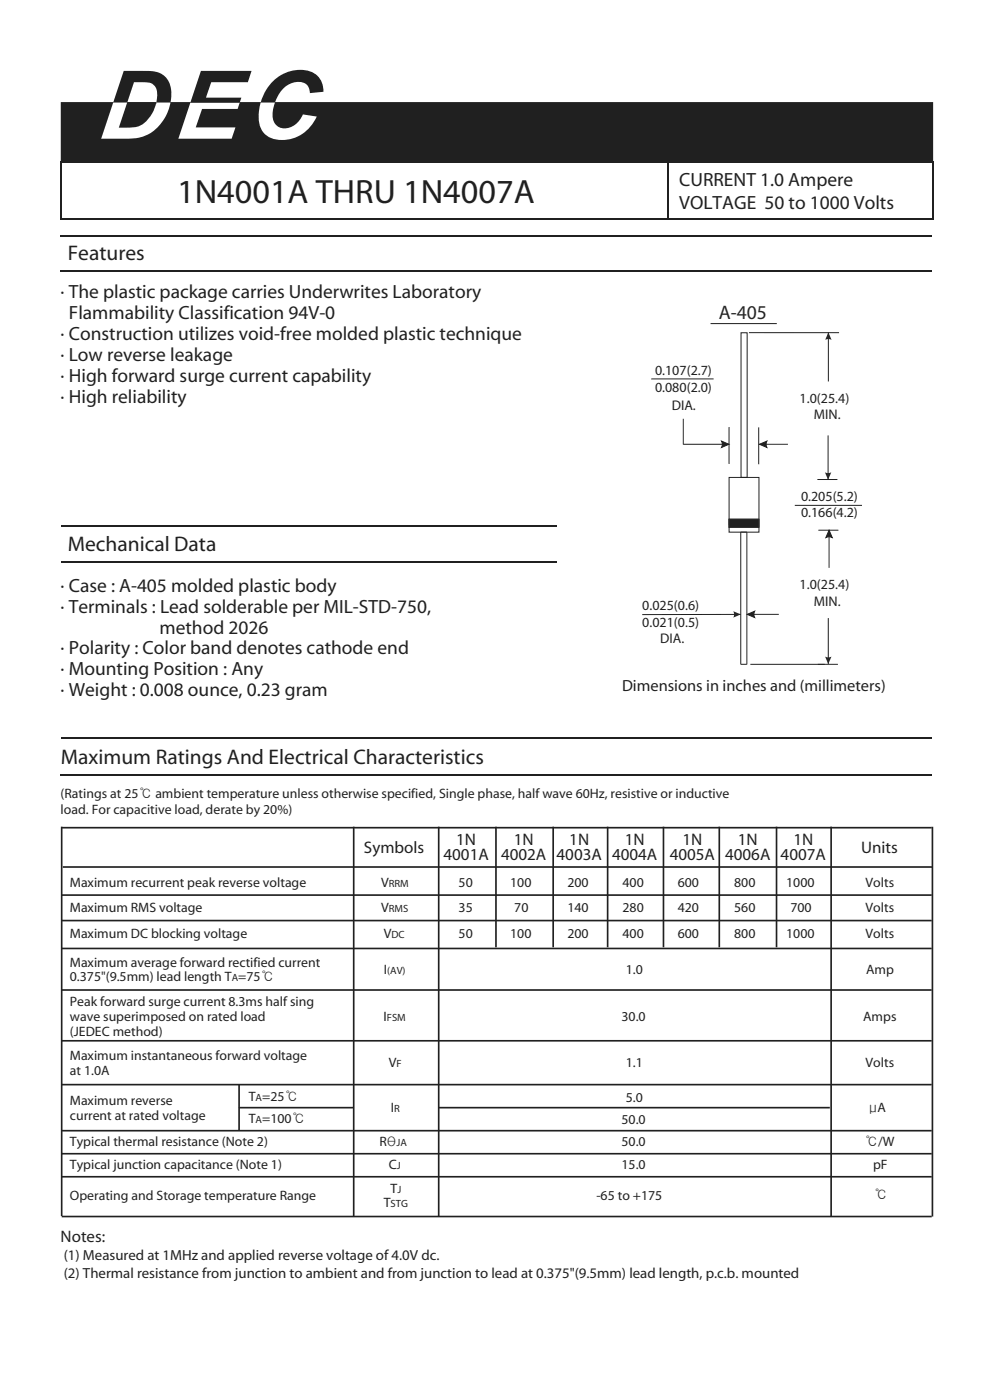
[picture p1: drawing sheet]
<svg xmlns="http://www.w3.org/2000/svg" width="210mm" height="297mm" viewBox="0 0 210 297" stroke-linecap="round" stroke-linejoin="round" font-family="sans-serif">
<defs><g id="words">
<text font-size="7.2" fill="#231f20" x="37.6" y="43">1N4001A THRU 1N4007A</text>
<g font-size="4.5" fill="#231f20">
<text x="14.4" y="55.1">Features</text>
<text x="14.4" y="116.8">Mechanical Data</text>
<text x="12.9" y="162.1">Maximum Ratings And Electrical Characteristics</text>
</g>
<text font-size="4.2" fill="#292622" x="152.5" y="67.7">A-405</text>
<g font-size="4.1" fill="#231f20">
<text x="144.1" y="39.5">CURRENT 1.0 Ampere</text>
<text x="144.1" y="44.4">VOLTAGE 50 to 1000 Volts</text>
<text x="12.9" y="63.2">· The plastic package carries Underwrites Laboratory</text>
<text x="14.6" y="67.6">Flammability Classification 94V-0</text>
<text x="12.9" y="72.1">· Construction utilizes void-free molded plastic technique</text>
<text x="12.9" y="76.5">· Low reverse leakage</text>
<text x="12.9" y="81">· High forward surge current capability</text>
<text x="12.9" y="85.4">· High reliability</text>
<text x="12.9" y="125.5">· Case : A-405 molded plastic body</text>
<text x="12.9" y="130">· Terminals : Lead solderable per MIL-STD-750,</text>
<text x="33.8" y="134.4">method 2026</text>
<text x="12.9" y="138.8">· Polarity : Color band denotes cathode end</text>
<text x="12.9" y="143.3">· Mounting Position : Any</text>
<text x="12.9" y="147.7">· Weight : 0.008 ounce, 0.23 gram</text>
</g>
<g font-size="3.6" fill="#231f20">
<text x="96.8" y="179.3">1N</text>
<text x="109" y="179.3">1N</text>
<text x="120.8" y="179.3">1N</text>
<text x="132.5" y="179.3">1N</text>
<text x="144.7" y="179.3">1N</text>
<text x="156.5" y="179.3">1N</text>
<text x="168.3" y="179.3">1N</text>
<text x="77.2" y="180.9">Symbols</text>
<text x="94.1" y="182.4">4001A</text>
<text x="106.3" y="182.4">4002A</text>
<text x="118.1" y="182.4">4003A</text>
<text x="129.8" y="182.4">4004A</text>
<text x="142.1" y="182.4">4005A</text>
<text x="153.8" y="182.4">4006A</text>
<text x="165.6" y="182.4">4007A</text>
<text x="182.6" y="180.9">Units</text>
</g>
<text font-size="3.5" fill="#231f20" x="12.9" y="263.6">Notes:</text>
<text font-size="3.4" fill="#231f20" x="131.9" y="146.6">Dimensions in inches and (millimeters)</text>
<g font-size="3.1" fill="#231f20">
<text x="13.5" y="267.4">(1) Measured at 1MHz and applied reverse voltage of 4.0V dc.</text>
<text x="13.5" y="271.2">(2) Thermal resistance from junction to ambient and from junction to lead at 0.375&quot;(9.5mm) lead length, p.c.b. mounted</text>
</g>
<g font-size="3" fill="#231f20">
<text x="138.9" y="79.6">0.107(2.7)</text>
<text x="138.9" y="83.1">0.080(2.0)</text>
<text x="142.5" y="86.9">DIA.</text>
<text x="169.6" y="85.4">1.0(25.4)</text>
<text x="172.6" y="88.9">MIN.</text>
<text x="169.9" y="106.2">0.205(5.2)</text>
<text x="169.9" y="109.7">0.166(4.2)</text>
<text x="169.6" y="125">1.0(25.4)</text>
<text x="136.2" y="129.4">0.025(0.6)</text>
<text x="172.6" y="128.5">MIN.</text>
<text x="136.2" y="132.9">0.021(0.5)</text>
<text x="140" y="136.4">DIA.</text>
</g>
<g font-size="2.9" fill="#231f20">
<text x="12.9" y="169.2">(Ratings at 25℃ ambient temperature unless otherwise specified, Single phase, half wave 60Hz, resistive or inductive</text>
<text x="12.9" y="172.6">load. For capacitive load, derate by 20%)</text>
<text x="14.8" y="188.1">Maximum recurrent peak reverse voltage</text>
<text x="80.8" y="188.1">V</text>
<text x="97.3" y="188.1">50</text>
<text x="108.2" y="188.1">100</text>
<text x="120.4" y="188.1">200</text>
<text x="132.1" y="188.1">400</text>
<text x="143.7" y="188.1">600</text>
<text x="155.7" y="188.1">800</text>
<text x="166.8" y="188.1">1000</text>
<text x="183.6" y="188.1">Volts</text>
<text x="14.8" y="193.4">Maximum RMS voltage</text>
<text x="80.8" y="193.4">V</text>
<text x="97.3" y="193.4">35</text>
<text x="109.1" y="193.4">70</text>
<text x="120.4" y="193.4">140</text>
<text x="132.1" y="193.4">280</text>
<text x="143.7" y="193.4">420</text>
<text x="155.7" y="193.4">560</text>
<text x="167.7" y="193.4">700</text>
<text x="183.6" y="193.4">Volts</text>
<text x="14.8" y="199.1">Maximum DC blocking voltage</text>
<text x="81.4" y="199.1">V</text>
<text x="97.3" y="199.1">50</text>
<text x="108.2" y="199.1">100</text>
<text x="120.4" y="199.1">200</text>
<text x="132.1" y="199.1">400</text>
<text x="143.7" y="199.1">600</text>
<text x="155.7" y="199.1">800</text>
<text x="166.8" y="199.1">1000</text>
<text x="183.6" y="199.1">Volts</text>
<text x="14.8" y="205.1">Maximum average forward rectified current</text>
<text x="14.8" y="208.2">0.375&quot;(9.5mm) lead length T =75℃</text>
<text x="81.4" y="206.7">I</text>
<text x="132.7" y="206.7">1.0</text>
<text x="183.7" y="206.7">Amp</text>
<text x="14.8" y="213.5">Peak forward surge current 8.3ms half sing</text>
<text x="14.8" y="216.6">wave superimposed on rated load</text>
<text x="14.8" y="219.7">(JEDEC method)</text>
<text x="81.4" y="216.6">I</text>
<text x="131.8" y="216.6">30.0</text>
<text x="183.1" y="216.6">Amps</text>
<text x="14.8" y="224.9">Maximum instantaneous forward voltage</text>
<text x="14.8" y="228">at 1.0A</text>
<text x="82.5" y="226.4">V</text>
<text x="132.7" y="226.4">1.1</text>
<text x="183.6" y="226.4">Volts</text>
<text x="52.8" y="233.6">T =25℃</text>
<text x="132.7" y="233.7">5.0</text>
<text x="14.8" y="234.4">Maximum reverse</text>
<text x="14.8" y="237.6">current at rated voltage</text>
<text x="52.8" y="238.3">T =100℃</text>
<text x="82.9" y="236">I</text>
<text x="131.8" y="238.4">50.0</text>
<text x="184.4" y="236">μA</text>
<text x="14.8" y="243.1">Typical thermal resistance (Note 2)</text>
<text x="80.5" y="243.1">Rθ</text>
<text x="131.8" y="243.1">50.0</text>
<text x="183.4" y="243.1">℃/W</text>
<text x="14.8" y="248.1">Typical junction capacitance (Note 1)</text>
<text x="82.5" y="248.1">C</text>
<text x="131.8" y="248.1">15.0</text>
<text x="185.2" y="248.1">pF</text>
<text x="14.8" y="254.6">Operating and Storage temperature Range</text>
<text x="81.4" y="256.2">T</text>
<text x="82.8" y="253.1">T</text>
<text x="126.5" y="254.6">-65 to +175</text>
<text x="185.4" y="254.4">℃</text>
</g>
<g font-size="2.2" fill="#231f20">
<text x="82.5" y="188.1">RRM</text>
<text x="82.5" y="193.4">RMS</text>
<text x="83.1" y="199.1">DC</text>
<text x="49.2" y="208.2">A</text>
<text x="82.1" y="206.7">(AV)</text>
<text x="82.1" y="216.6">FSM</text>
<text x="84.1" y="226.4">F</text>
<text x="54.2" y="233.6">A</text>
<text x="54.2" y="238.3">A</text>
<text x="83.6" y="236">R</text>
<text x="84.1" y="243.1">JA</text>
<text x="84.2" y="248.1">J</text>
<text x="82.9" y="256.2">STG</text>
<text x="84.3" y="253.1">J</text>
</g>
</g></defs>
<path d="M12.9 34.3h.3v.3h-.3z" fill="#231f20"/>
<path d="M13.2 34.5h128.7" fill="none" stroke="#231f20" stroke-width=".32"/>
<path d="M141.9 34.3h.3v.3h-.3z" fill="#231f20"/>
<path d="M142.1 34.5h55.5" fill="none" stroke="#231f20" stroke-width=".32"/>
<path d="M197.6 34.3h.4v.3h-.4z" fill="#231f20"/>
<path d="M13 34.6v11.7" fill="none" stroke="#231f20" stroke-width=".33"/>
<path d="M141.8 34.6v11.7" fill="none" stroke="#231f20" stroke-width=".22"/>
<path d="M197.8 34.6v11.7" fill="none" stroke="#231f20" stroke-width=".35"/>
<path d="M12.9 46.3h.3v.3h-.3z" fill="#231f20"/>
<path d="M13.2 46.4h128.7" fill="none" stroke="#231f20" stroke-width=".32"/>
<path d="M141.9 46.3h.3v.3h-.3z" fill="#231f20"/>
<path d="M142.1 46.4h55.5" fill="none" stroke="#231f20" stroke-width=".32"/>
<path d="M197.6 46.3h.4v.3h-.4z" fill="#231f20"/>
<path d="M12.8 57.4h184.8M12.9 50h184.7M12.9 111.7h105.1M12.9 119.1h105.1M12.9 156.5h184.8M12.9 164.4h184.8" fill="none" stroke="#231f20" stroke-width=".32"/>
<g fill="none" stroke="#231f20" stroke-width=".35">
<path d="M13.1 175.4v82.6M13.1 175.6h184.5M75 175.4v82.7M93.1 175.4v82.7M105.2 175.4v25.6M117.3 175.4v25.6M128.9 175.4v25.6M140.7 175.4v25.6M152.6 175.4v25.6M164.7 175.4v25.6M176.3 175.4v82.7M197.8 175.4v82.7"/>
<path d="M13.1 189.9h184.5M13.1 195.3h184.5M13.3 183.9h184.5M13.1 210h184.5M13.1 201.2h184.5M13.1 220.8h184.5M13.1 230.1h184.5M13.1 239.9h184.5M50.7 235h24.3M50.7 230.1v9.8M93 235h83M13.1 244.8h184.5"/>
<path d="M13.1 249.6h184.5M13.1 258.1h184.5"/>
</g>
<path d="M150.7 68.6h14.1M157.2 70.6h1.3v30.7h-1.3zM154.6 90.6v7.8M160.9 90.7v7.8M175.7 92.4v9.4M157.1 112.9v28M173.4 101.7h4.2M173.6 112.5h4.2M157.1 140.9h1.3" fill="none" stroke="#231f20" stroke-width=".21"/>
<path d="M157.1 112.9h.1M157.1 112.9h1.3M158.4 112.9h.1M158.4 112.9v28M157.1 140.9h.1M173.5 140.9h4.2" fill="none" stroke="#292622" stroke-width=".21"/>
<path d="M175 100.2l.7 .2 .6-.2-.6 1.6z" fill-rule="evenodd" fill="#292622"/>
<path d="M161.1 94.3h6" fill="none" stroke="#292622" stroke-width=".21"/>
<g fill="#231f20" stroke="#231f20" stroke-width=".21">
<path d="M161.1 94.3l1.6-.7-.2 .7 .2 .6z" fill-rule="evenodd"/>
<path d="M153.1 93.6l1.5 .7-1.5 .6 .1-.6z" fill-rule="evenodd"/>
</g>
<path d="M175.7 70.5v10.4M144.9 94.3h9.7" fill="none" stroke="#231f20" stroke-width=".21"/>
<path d="M175.7 70.5l.7 1.6-.6-.2-.8 .2z" fill-rule="evenodd" fill="#292622"/>
<path d="M175.9 112.5v8" fill="none" stroke="#292622" stroke-width=".21"/>
<path d="M175.9 112.5l.6 1.5-.6-.1-.7 .1z" fill-rule="evenodd" fill="#231f20" stroke="#231f20" stroke-width=".21"/>
<path d="M175.7 131.1v9.8" fill="none" stroke="#231f20" stroke-width=".21"/>
<path d="M175 139.3l.7 .2 .7-.2-.7 1.6z" fill-rule="evenodd" fill="#292622"/>
<path d="M158.5 130.3h6.7" fill="none" stroke="#292622" stroke-width=".21"/>
<path d="M158.5 130.3l1.6-.6-.2 .6 .2 .7z" fill-rule="evenodd" fill="#231f20" stroke="#231f20" stroke-width=".21"/>
<path d="M157.1 130.3l-20.9 .1" fill="none" stroke="#231f20" stroke-width=".21"/>
<path d="M155.6 129.7l1.5 .6-1.5 .7 .1-.7z" fill-rule="evenodd" fill="#292622"/>
<path d="M158.9 70.6h19.1M138.1 80.4h13.3M154.7 101.3h6.3v11.6h-6.3zM168.6 107.2h14.2M159.2 140.9h15.7" fill="none" stroke="#231f20" stroke-width=".21"/>
<path d="M144.9 88.8v5.5M154.6 110.1h6.4v1.7h-6.3z" fill="none" stroke="#292622" stroke-width=".21"/>
<path d="M154.6 110.1h6.4v1.7h-6.3z" fill-rule="evenodd" fill="#231f20" stroke="#231f20" stroke-width=".21"/>
<path d="M13.1 21.8h184.7v12.5h-184.7z" fill="#231f20" stroke="#231f20" stroke-width=".35"/>
<path d="M40.4 21.8h10.5l-.5 1.3h-7.5l-1.4 3.9h8.4l-.8 2.4h-11.3z" fill="#fff"/>
<g fill="#231f20">
<path d="M42.6 15h10.8l-.8 2.4h-7.8l-1.1 3.3h7.5l-.3 1.1h-10.5z"/>
<path d="M57.7 17.4a7.8 7.8 0 0 1 8.8-1.9 4.3 4.3 0 0 1 2.1 4l-2.9 .2a2.27 2.27 0 0 0-2.9-2.3 5.9 5.9 0 0 0-4.5 4.4h-3a10.6 10.6 0 0 1 2.4-4.4z"/>
</g>
<path d="M55.3 21.8h3a5.4 5.4 0 0 0 .1 4.5 3.3 3.3 0 0 0 5.1-.7l.8-1.3 2.9 .4a7.7 7.7 0 0 1-10.5 4.2 5.4 5.4 0 0 1-1.7-5.8z" fill="#fff"/>
<path d="M26.3 15l5 .1a4.5 4.5 0 0 1 5 5.1l-.1 1.6h-12.2z" fill="#231f20"/>
<g fill="#fff">
<path d="M27 21.8h6.2a6.8 6.8 0 0 1-4.1 5.1l-3.9 .2z"/>
<path d="M24 21.8h12.2a8.8 8.8 0 0 1-9.6 7.6h-5.1z"/>
<path d="M28.4 17.4h1.8a2.56 2.56 0 0 1 3 1.6l.1 1.4-.1 1.4h-6.2z"/>
</g>
<path d="M27 21.8h6.2" fill="none" stroke="#231f20" stroke-width=".21"/>
<path d="M27 21.7h6.2a6.8 6.8 0 0 1-4.1 5.2l-3.9 .2z" fill="#231f20"/>
<path d="M27 22h6.2" fill="none" stroke="#231f20" stroke-width=".21"/>
<use href="#words"/>
</svg>
